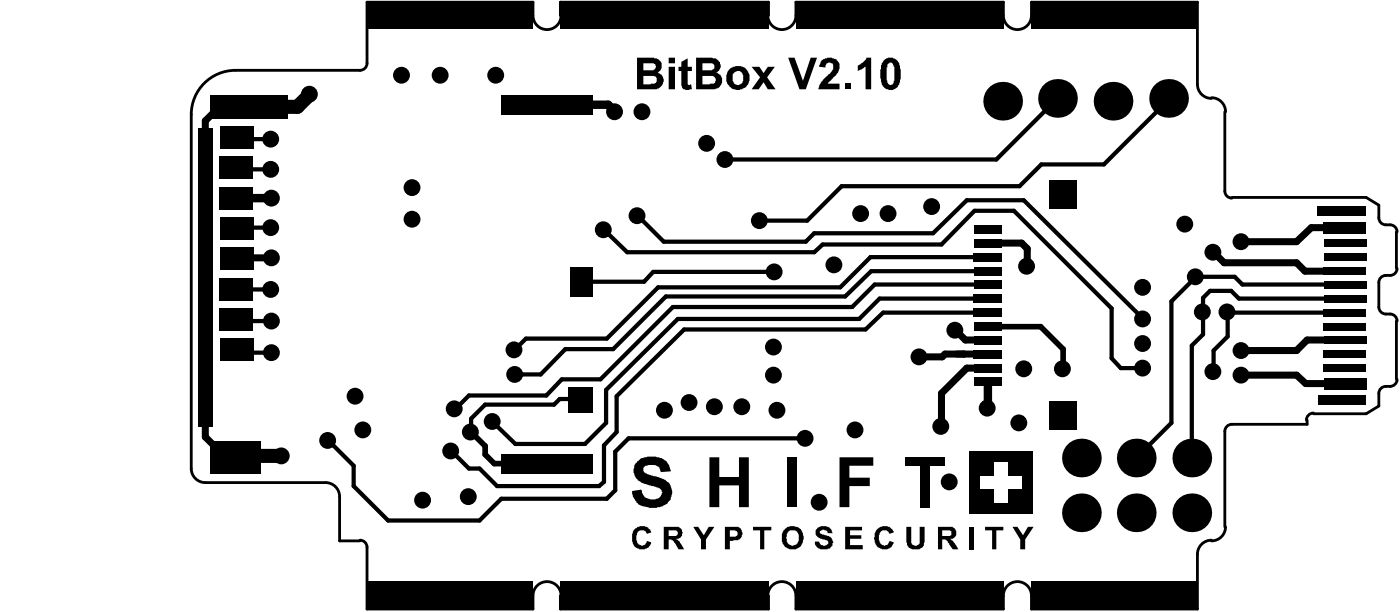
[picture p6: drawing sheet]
<svg xmlns="http://www.w3.org/2000/svg" width="84mm" height="37mm" viewBox="0 0 84 37" stroke-linecap="round" stroke-linejoin="round" font-family="sans-serif">
<g fill="none" stroke="#000" stroke-width=".17">
<path d="M33.6 .9v-.8h12.5v.8M33.7 .9a.84 .84 0 0 1-.9 .9 .84 .84 0 0 1-.8-.9v-.8h-10v3.7l-.2 .4h-7.7a2.65 2.65 0 0 0-2.6 2.7v21.2a.84 .84 0 0 0 .8 .8h7.2a.84 .84 0 0 1 .9 .9v2.6h1.2M46 .9a.84 .84 0 0 0 .9 .9 .84 .84 0 0 0 .8-.9v-.8h12.5v.8a.84 .84 0 0 0 .8 .9 .84 .84 0 0 0 .9-.9v-.8h9.9v5a.84 .84 0 0 0 .9 .8M72.7 5.9a.84 .84 0 0 1 .8 .8M73.5 6.7v4.8v.2l.4 .2M73.9 11.8h8l.8 .5v.8a.5 .5 0 0 0 .7 .4h.2l.2 .4M83.7 13.9v2.2M83.7 19.2v3.5M83.8 16.1a.5 .5 0 0 1-.7 .4l-.4 .2v.2v1.5a.5 .5 0 0 0 .7 .4l.2 .1 .2 .3M21.6 32.4h.2l.2 .4v3.7h10v-.8a.84 .84 0 0 1 .8-.8 .84 .84 0 0 1 .9 .8M33.6 35.7v.8h12.5v-.8M72.7 32.4a.84 .84 0 0 0-.9 .8v3.3h-9.9v-.8a.84 .84 0 0 0-.9-.8 .84 .84 0 0 0-.8 .8v.8h-12.5v-.8a.84 .84 0 0 0-.8-.8 .84 .84 0 0 0-.9 .8"/>
<path d="M73.5 31.6a.84 .84 0 0 1-.8 .8M78.4 25.2v.2h-4.5l-.4 .2v6M78.8 24.8l-.4 .2-.1 .2M83.8 22.7a.5 .5 0 0 1-.7 .5l-.4 .2v.9l-.8 .5h-3.1"/>
</g>
<g fill="none" stroke="#000" stroke-width=".42">
<path d="M12.9 6.6l-.6 .6v.7M14 15.5h2.3M57.3 19.8l.6 .6h1.3M59.2 14.6h2.1l.3 .3v1.1M72.8 15.1l.6 .7h4.4l.5 .5h3.6M79.4 19.6h2.5M79.4 18.7h2.5M79.4 14.6h2.6M79.4 17.1h2.6M79.4 15.4h2.6M79.4 17.9h2.6M80.7 13.6h-2.1l-.8 .9h-3.3"/>
<path d="M12.3 24.3v1.9l1.3 1.3M59.2 22.1h-1.2l-1.5 1.5v2M59.2 21.2h-2.5l-.2 .2h-1.3M74.5 22.5h3.3l.5 .5h2.4M79.4 21.2h2.5M79.4 22.1h2.5M82 20.4h-3.6l-.6 .6h-3.3"/>
</g>
<g fill="#000">
<path d="M40.9 3.7l.3-.2v.5h.3v.3h-.3v.8h.3v.3a.4 .4 0 0 1-.4 0 .4 .4 0 0 1-.2-.4v-.7h-.2v-.3h.2zM45.1 4h.4l.3 .4 .2-.4h.5l-.5 .6 .5 .8h-.5l-.2-.5-.3 .5h-.4l.5-.8zM47.3 3.5h.3l.6 1.3 .4-1.3h.4l-.7 1.9h-.4zM49.3 3.6l.2-.1a.58 .58 0 0 1 .8 .3 .58 .58 0 0 1-.2 .8l-.5 .4h.7v.4h-1.2l.2-.5 .2-.3a.83 .83 0 0 0 .5-.7 .25 .25 0 0 0-.3-.1 .25 .25 0 0 0-.2 .2h-.4zM50.7 5h.3v.4h-.3zM51.4 3.9l.3-.1 .3-.3h.2v1.9h-.3v-1.4l-.5 .3zM38.1 27.8a1.34 1.34 0 0 1 2 .1l.1 .4h-.6a.57 .57 0 0 0-.4-.4 .57 .57 0 0 0-.6 .2 .65 .65 0 0 0 .7 .5 1.02 1.02 0 0 1 1 1.1 1.06 1.06 0 0 1-1.3 .7 1.08 1.08 0 0 1-1.1-1h.6a.65 .65 0 0 0 .5 .5 .65 .65 0 0 0 .7-.4 .67 .67 0 0 0-.6-.4h-.3a.86 .86 0 0 1-.7-1.3zM38 31.8a.57 .57 0 0 1 .6-.3 .57 .57 0 0 1 .4 .4l-.2 .1a.33 .33 0 0 0-.4-.2 .33 .33 0 0 0-.2 .4 .35 .35 0 0 0 .1 .4 .35 .35 0 0 0 .4 0l.1-.2 .2 .1a.6 .6 0 0 1-.7 .4 .6 .6 0 0 1-.4-.8zM41.6 31.6h.3l.3 .5 .3-.5h.3l-.5 .7v.6h-.3v-.6zM42.5 27.4h.6v1.2h1.2v-1.2h.6v3h-.6v-1.3h-1.2v1.3h-.6zM45.2 31.6h1.1v.2h-.5v1.1h-.2v-1.1h-.4zM47.2 27.4h.6v3h-.6z"/>
<path d="M49 31.7a.54 .54 0 0 1 .5-.1 .54 .54 0 0 1 .4 .4h-.3a.23 .23 0 0 0-.2-.2 .23 .23 0 0 0-.2 .2l.3 .1a.44 .44 0 0 1 .4 .2 .44 .44 0 0 1 0 .4l-.1 .1a.55 .55 0 0 1-.5 .1 .55 .55 0 0 1-.4-.4h.2a.26 .26 0 0 0 .3 .2 .26 .26 0 0 0 .2-.3l-.2-.1a.46 .46 0 0 1-.4-.6zM50.3 27.4h2.1v.5h-1.5v.7h1.3v.5h-1.3v1.3h-.6zM50.7 31.6h1v.2h-.7v.3h.7v.2h-.7v.4h.7v.2h-1zM52.5 31.8l.1-.1a.58 .58 0 0 1 1 .2l-.3 .1a.33 .33 0 0 0-.4-.2 .33 .33 0 0 0-.2 .4 .37 .37 0 0 0 .1 .4 .37 .37 0 0 0 .5 0v-.2l.3 .1a.59 .59 0 0 1-.7 .4 .59 .59 0 0 1-.4-.7zM54.4 31.6h.2v.7a.29 .29 0 0 0 .3 .4 .29 .29 0 0 0 .3-.4v-.7h.3v.7a.55 .55 0 0 1-.6 .6 .55 .55 0 0 1-.5-.6zM58.1 31.6h.3v1.3h-.3zM59.1 31.6h1.1v.2h-.4v1.1h-.3v-1.1h-.4zM60.7 31.6h.3l.4 .5 .2-.5h.4l-.5 .7v.6h-.3v-.6z"/>
<path d="M38.2 3.5h.8a.54 .54 0 0 1 .5 .1 .54 .54 0 0 1 .1 .6l-.2 .1a.54 .54 0 0 1 .3 .7 .54 .54 0 0 1-.7 .4h-.8zM38.6 3.8v.4h.2a.31 .31 0 0 0 .4 0 .31 .31 0 0 0 .1-.3l-.1-.1zM38.6 4.6v.5h.4a.33 .33 0 0 0 .4-.4l-.1-.1z"/>
<path d="M40.1 3.5h.4v.3h-.4zM40.1 4h.4v1.4h-.4z"/>
<path d="M41.7 3.5h.8a.6 .6 0 0 1 .7 .5l-.1 .2-.1 .1a.55 .55 0 0 1 .3 .8 .55 .55 0 0 1-.8 .3h-.8zM42.1 3.8v.4h.3a.27 .27 0 0 0 .3 0 .27 .27 0 0 0 .1-.4zM42.1 4.6v.5l.5-.1a.26 .26 0 0 0 .3-.3 .26 .26 0 0 0-.4-.1z"/>
<path d="M43.6 4.7a.71 .71 0 0 1 1.4 0 .71 .71 0 0 1-1.4 0zM44 4.4a.47 .47 0 0 0 .3 .7 .45 .45 0 0 0 .3-.5 .45 .45 0 0 0-.4-.3z"/>
<path d="M53 3.7a.61 .61 0 0 1 .7-.2 .61 .61 0 0 1 .3 .7v.3a.76 .76 0 0 1-.6 .9 .79 .79 0 0 1-.6-1v-.5zM53.2 3.9v.5a.54 .54 0 0 0 .3 .7 .63 .63 0 0 0 .1-.7 .62 .62 0 0 0-.2-.6z"/>
<path d="M39.8 31.6h.6a.39 .39 0 0 1 .5 .3 .39 .39 0 0 1-.3 .4l.2 .2 .2 .4h-.3l-.4-.6h-.2v.6h-.3zM40.1 31.8v.3h.2a.2 .2 0 0 0 .3 0 .2 .2 0 0 0-.1-.3z"/>
<path d="M43.5 31.6h.4a.43 .43 0 0 1 .6 .4 .43 .43 0 0 1-.5 .4h-.2v.5h-.3zM43.8 31.8v.4h.1a.22 .22 0 0 0 .3-.2 .22 .22 0 0 0-.3-.2z"/>
<path d="M47 31.8a.69 .69 0 0 1 1-.1 .69 .69 0 0 1 0 1 .69 .69 0 0 1-.9 .1 .99 .99 0 0 1-.1-1zM47.2 31.9a.52 .52 0 0 0 .4 .8 .5 .5 0 0 0 .3-.4 .5 .5 0 0 0-.3-.5h-.2z"/>
<path d="M56.3 31.6h.5a.39 .39 0 0 1 .5 .3 .39 .39 0 0 1-.3 .4l.3 .3 .2 .3h-.4l-.4-.6h-.2v.6h-.2zM56.5 31.8v.3h.3a.2 .2 0 0 0 .3-.2 .21 .21 0 0 0-.4-.1z"/>
<circle cx="14.2" cy="11.9" r=".25"/>
<circle cx="16.2" cy="10.2" r=".51"/>
<circle cx="16.2" cy="8.3" r=".51"/>
<circle cx="16.2" cy="17.4" r=".51"/>
<circle cx="16.2" cy="13.6" r=".51"/>
<circle cx="16.3" cy="11.9" r=".51"/>
<circle cx="16.3" cy="15.5" r=".51"/>
<circle cx="16.3" cy="19.2" r=".51"/>
<circle cx="18.6" cy="5.6" r=".51"/>
<circle cx="24.1" cy="4.5" r=".51"/>
<circle cx="24.7" cy="13.1" r=".51"/>
<circle cx="24.7" cy="11.2" r=".51"/>
<circle cx="26.4" cy="4.5" r=".51"/>
<circle cx="27" cy=".9" r=".51"/>
<circle cx="29.7" cy="4.5" r=".51"/>
<circle cx="36.2" cy="13.8" r=".51"/>
<circle cx="36.9" cy="6.7" r=".51"/>
<circle cx="38.2" cy="12.9" r=".51"/>
<circle cx="38.5" cy="6.7" r=".51"/>
<circle cx="39.8" cy=".9" r=".51"/>
<circle cx="42.4" cy="8.6" r=".51"/>
<circle cx="43.5" cy="9.6" r=".51"/>
<circle cx="45.5" cy="13.2" r=".51"/>
<circle cx="46.4" cy="16.3" r=".51"/>
<circle cx="50" cy="15.9" r=".51"/>
<circle cx="51.6" cy="12.8" r=".51"/>
<circle cx="53.3" cy="12.8" r=".51"/>
<circle cx="54" cy=".9" r=".51"/>
<circle cx="55.9" cy="12.4" r=".51"/>
<circle cx="57.3" cy="19.8" r=".51"/>
<circle cx="60.1" cy="6.1" r="1.16"/>
<circle cx="61.6" cy="16" r=".51"/>
<circle cx="63.4" cy="5.9" r="1.16"/>
<circle cx="66.8" cy="6.1" r="1.16"/>
<circle cx="66.8" cy=".9" r=".51"/>
<circle cx="68.5" cy="17.2" r=".51"/>
<circle cx="68.5" cy="19.1" r=".51"/>
<circle cx="70.1" cy="5.9" r="1.16"/>
<circle cx="71.1" cy="13.4" r=".51"/>
<circle cx="71.7" cy="16.6" r=".51"/>
<circle cx="72.1" cy="18.7" r=".51"/>
<circle cx="72.7" cy="15.1" r=".51"/>
<circle cx="73.6" cy="18.7" r=".51"/>
<circle cx="74.4" cy="14.5" r=".51"/>
<circle cx="16.3" cy="21.1" r=".51"/>
<circle cx="16.9" cy="27.3" r=".51"/>
<circle cx="19.7" cy="26.4" r=".51"/>
<circle cx="21.3" cy="23.8" r=".51"/>
<circle cx="21.8" cy="25.8" r=".51"/>
<circle cx="25.3" cy="30" r=".51"/>
<circle cx="27" cy="35.7" r=".51"/>
<circle cx="27" cy="27" r=".51"/>
<circle cx="27.2" cy="24.5" r=".51"/>
<circle cx="28.1" cy="29.8" r=".51"/>
<circle cx="28.2" cy="25.9" r=".51"/>
<circle cx="29.5" cy="25.3" r=".51"/>
<circle cx="30.8" cy="21" r=".51"/>
<circle cx="30.9" cy="22.4" r=".51"/>
<circle cx="39.8" cy="35.7" r=".51"/>
<circle cx="39.8" cy="24.6" r=".51"/>
<circle cx="41.3" cy="24.1" r=".51"/>
<circle cx="42.8" cy="24.4" r=".51"/>
<circle cx="44.5" cy="24.4" r=".51"/>
<circle cx="46.4" cy="20.8" r=".51"/>
<circle cx="46.4" cy="22.5" r=".51"/>
<circle cx="46.6" cy="24.6" r=".51"/>
<circle cx="48.3" cy="26.3" r=".51"/>
<circle cx="49.1" cy="30.1" r=".51"/>
<circle cx="51.3" cy="25.8" r=".51"/>
<circle cx="54" cy="35.7" r=".51"/>
<circle cx="55.1" cy="21.4" r=".51"/>
<circle cx="56.4" cy="25.6" r=".51"/>
<circle cx="56.9" cy="28.9" r=".51"/>
<circle cx="59.2" cy="24.5" r=".51"/>
<circle cx="61.1" cy="25.4" r=".51"/>
<circle cx="61.4" cy="22.1" r=".51"/>
<circle cx="63.7" cy="22.1" r=".51"/>
<circle cx="64.9" cy="27.5" r="1.16"/>
<circle cx="64.9" cy="30.7" r="1.16"/>
<circle cx="66.8" cy="35.7" r=".51"/>
<circle cx="68.1" cy="27.5" r="1.16"/>
<circle cx="68.1" cy="30.7" r="1.16"/>
<circle cx="68.5" cy="20.6" r=".51"/>
<circle cx="68.5" cy="22.1" r=".51"/>
<circle cx="71.5" cy="27.5" r="1.16"/>
<circle cx="71.5" cy="30.7" r="1.16"/>
<circle cx="72.7" cy="22.3" r=".51"/>
<circle cx="74.4" cy="21" r=".51"/>
<circle cx="74.4" cy="22.5" r=".51"/>
</g>
<g fill="none" stroke="#000" stroke-width=".25">
<path d="M14.1 8.3h2.2M14.2 19.2h2.1M14.2 17.4h2.1M14.2 13.6h2.1M14.6 10.2h1.7M16.3 17.4h.1M36.2 13.8l1.4 1.3h11.2l.5-.4h7.2l1.9-2.1h2.4l5.9 5.9v3l.5 .6h1.4M38.2 12.9l1.6 1.6h8.5l.5-.5h7.2l2-2h3.4l7.2 7.1M46.5 16.3h-7.3l-.6 .6h-3.7M59.2 16.2v.1h-7l-1.5 1.5h-10.8l-3.1 3.1h-2.9l-1.5 1.5h-1.5M59.2 15.4h-7l-1.8 1.8h-10.9l-3.1 3.1h-4.9l-.6 .7M59.2 17.1h-6.7l-1.4 1.3h-10.7l-4.4 4.3h-2.3l-.9 1h-4.7l-.8 .8"/>
<path d="M59.2 17.9h-6.4l-1.3 1.2h-10.9l-4.3 4.3v2l-1.2 1.2h-4.2l-1.3-1.3M59.2 18.7h-6.2l-1.1 1.1h-10.9l-4 4v2.1l-.8 .8v2.2l-.3 .2h-6.1l-1-1h-.7l-1-1.1M63.4 5.9l-3.6 3.7h-16.3M70.1 5.9l-3.9 4h-3.7l-1.4 1.3h-10.6l-2.1 2h-2.8M73.6 18.7v1.5l-.8 .8v1.3M73.6 18.7h7.1M80.7 17.9h-6.4l-.5-.5h-1.2l-.5 .5v2.1l-.6 .7v6.8M80.7 17.1h-6.2l-.5-.5h-2.3l-1.4 1.5v7.3l-2.2 2.1M14.3 21.1h2M34.8 24l-1.2-.1-.4 .4h-4.1l-.8 .8v.8M48.3 26.3h-10.6l-.8 .8v2.3l-.5 .5h-6.3l-1.3 1.3h-5.5l-2.1-2.1v-1.2l-1.5-1.5"/>
</g>
<path d="M59.2 19.6h3.2l1.4 1.3v1.2M28.3 25.9l.8 .8v.5l.5 .6h3.2" fill="none" stroke="#000" stroke-width=".34"/>
<path d="M14.2 11.9h2.1M32.8 6.3h3.7l.4 .4M59.2 22.9v1.4" fill="none" stroke="#000" stroke-width=".51"/>
<path d="M18.6 5.6l-.8 .8h-2.9M16.9 27.3h-2.7l-1.1 .4" fill="none" stroke="#000" stroke-width=".84"/>
<g fill="#000">
<path d="M12.6 5.7h4.6v1.4h-4.6z" fill-rule="evenodd"/>
<path d="M13.2 18.5h2v1.3h-2z" fill-rule="evenodd"/>
<path d="M13.2 9.4h1.9v1.3h-1.9z" fill-rule="evenodd"/>
<path d="M13.2 16.7h1.9v1.3h-1.9z" fill-rule="evenodd"/>
<path d="M13.2 11.2h1.9v1.4h-1.9z" fill-rule="evenodd"/>
<path d="M13.2 14.8h2v1.4h-2z" fill-rule="evenodd"/>
<path d="M13.2 13h2v1.4h-2z" fill-rule="evenodd"/>
<path d="M13.2 7.5h2v1.4h-2z" fill-rule="evenodd"/>
<path d="M30.1 5.7h5.4v1.2h-5.4z" fill-rule="evenodd"/>
<path d="M22 .1h10v1.6h-10z" fill-rule="evenodd"/>
<path d="M34.2 16h1.3v1.8h-1.3z" fill-rule="evenodd"/>
<path d="M33.6 .1h12.5v1.6h-12.5z" fill-rule="evenodd"/>
<path d="M58.4 18.5h1.7v.5h-1.7z" fill-rule="evenodd"/>
<path d="M58.4 19.3h1.6v.5h-1.6z" fill-rule="evenodd"/>
<path d="M58.4 16h1.6v.5h-1.6z" fill-rule="evenodd"/>
<path d="M58.4 15.2h1.7v.5h-1.7z" fill-rule="evenodd"/>
<path d="M58.4 13.5h1.6v.5h-1.6z" fill-rule="evenodd"/>
<path d="M58.4 17.6h1.7v.6h-1.7z" fill-rule="evenodd"/>
<path d="M58.4 16.8h1.7v.5h-1.7z" fill-rule="evenodd"/>
<path d="M58.4 14.3h1.7v.5h-1.7z" fill-rule="evenodd"/>
<path d="M47.8 .1h12.4v1.6h-12.4z" fill-rule="evenodd"/>
<path d="M62.9 10.8h1.7v1.7h-1.7z" fill-rule="evenodd"/>
<path d="M61.9 .1h9.9v1.6h-9.9z" fill-rule="evenodd"/>
<path d="M79 12.4h2.9v.6h-2.9z" fill-rule="evenodd"/>
<path d="M79.4 13.3h2.5v.7h-2.5z" fill-rule="evenodd"/>
<path d="M11.9 7.7h.8v17.9h-.8z" fill-rule="evenodd"/>
<path d="M12.6 26.4h3v2h-3z" fill-rule="evenodd"/>
<path d="M13.2 20.3h2v1.3h-2z" fill-rule="evenodd"/>
<path d="M22 34.9h10v1.6h-10z" fill-rule="evenodd"/>
<path d="M30.1 27.2h5.4v1.2h-5.4z" fill-rule="evenodd"/>
<path d="M33.6 34.9h12.5v1.6h-12.5z" fill-rule="evenodd"/>
<path d="M34.1 23.2h1.4v1.5h-1.4z" fill-rule="evenodd"/>
<path d="M47.7 34.9h12.5v1.6h-12.5z" fill-rule="evenodd"/>
<path d="M54.3 27.4h2.4v.5h-2.4z" fill-rule="evenodd"/>
<path d="M55.2 27.5h.6v2.9h-.6z" fill-rule="evenodd"/>
<path d="M58.1 29.4h1.5v1.4h-1.5z" fill-rule="evenodd"/>
<path d="M58.1 27h1.5v1.5h-1.5z" fill-rule="evenodd"/>
<path d="M58.4 21.8h1.6v.5h-1.6z" fill-rule="evenodd"/>
<path d="M58.4 21h1.7v.5h-1.7z" fill-rule="evenodd"/>
<path d="M58.4 22.6h1.7v.5h-1.7z" fill-rule="evenodd"/>
<path d="M58.4 20.1h1.7v.5h-1.7z" fill-rule="evenodd"/>
<path d="M58.1 28.3h.7v1.3h-.7z" fill-rule="evenodd"/>
<path d="M59.4 30.2h1.3v.6h-1.3z" fill-rule="evenodd"/>
<path d="M59.4 27h1.3v.7h-1.3z" fill-rule="evenodd"/>
<path d="M60.5 29.4h1.4v1.4h-1.4z" fill-rule="evenodd"/>
<path d="M60.5 27h1.4v1.5h-1.4z" fill-rule="evenodd"/>
<path d="M61.9 34.9h9.9v1.6h-9.9z" fill-rule="evenodd"/>
<path d="M61.3 28.3h.6v1.3h-.6z" fill-rule="evenodd"/>
<path d="M62.9 24.1h1.7v1.7h-1.7z" fill-rule="evenodd"/>
<path d="M79.1 23.7h2.8v.6h-2.8z" fill-rule="evenodd"/>
<path d="M79.4 22.7h2.6v.6h-2.6z" fill-rule="evenodd"/>
</g>
</svg>
